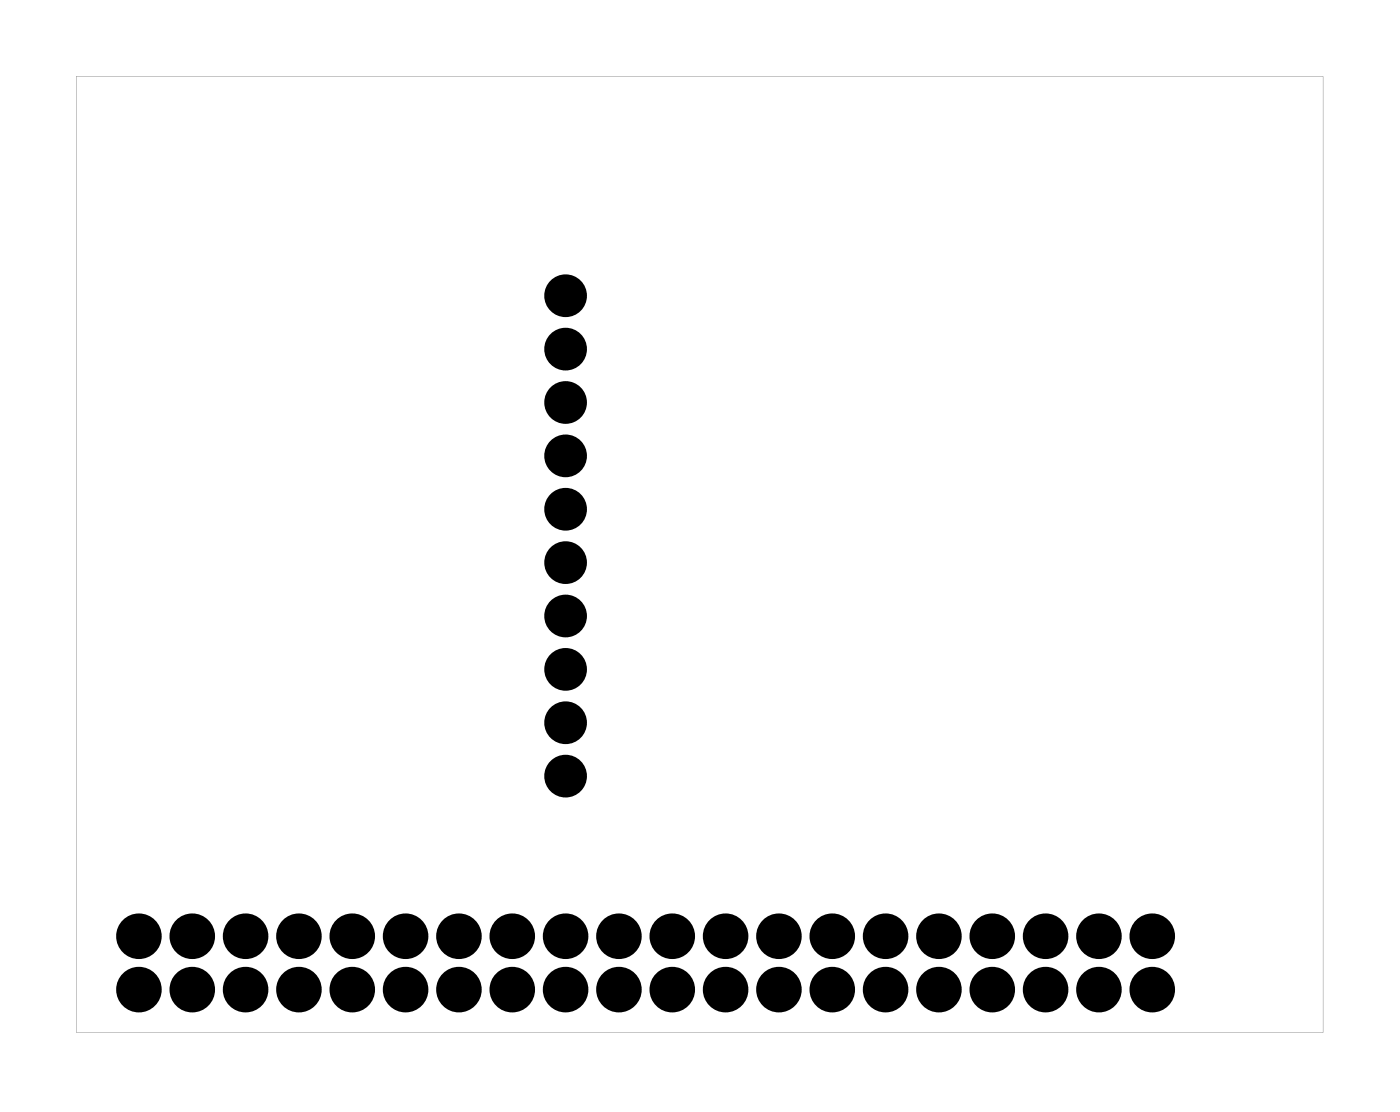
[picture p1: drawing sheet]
<svg xmlns="http://www.w3.org/2000/svg" width="67mm" height="53mm" viewBox="0 0 67 53" stroke-linecap="round" stroke-linejoin="round" font-family="sans-serif">
<path d="M3.6 3.6h59.4v45.5h-59.4zM3.6 3.6v45.5h59.4v-45.5z" fill="#000"/>
<g fill="#000">
<circle cx="26.9" cy="16.6" r=".69"/>
<circle cx="26.9" cy="19.2" r=".69"/>
<circle cx="26.9" cy="14.1" r=".69"/>
<circle cx="26.9" cy="36.9" r=".69"/>
<circle cx="26.9" cy="29.3" r=".69"/>
<circle cx="26.9" cy="24.2" r=".69"/>
<circle cx="26.9" cy="34.4" r=".69"/>
<circle cx="26.9" cy="26.8" r=".69"/>
<circle cx="26.9" cy="21.7" r=".69"/>
<circle cx="26.9" cy="31.9" r=".69"/>
<circle cx="6.6" cy="44.6" r=".74"/>
<circle cx="6.6" cy="47.1" r=".74"/>
<circle cx="9.2" cy="44.6" r=".74"/>
<circle cx="9.2" cy="47.1" r=".74"/>
<circle cx="11.7" cy="44.6" r=".74"/>
<circle cx="11.7" cy="47.1" r=".74"/>
<circle cx="14.2" cy="44.6" r=".74"/>
<circle cx="14.2" cy="47.1" r=".74"/>
<circle cx="16.8" cy="44.6" r=".74"/>
<circle cx="16.8" cy="47.1" r=".74"/>
<circle cx="19.3" cy="44.6" r=".74"/>
<circle cx="19.3" cy="47.1" r=".74"/>
<circle cx="21.9" cy="44.6" r=".74"/>
<circle cx="21.9" cy="47.1" r=".74"/>
<circle cx="24.4" cy="44.6" r=".74"/>
<circle cx="24.4" cy="47.1" r=".74"/>
<circle cx="26.9" cy="44.6" r=".74"/>
<circle cx="26.9" cy="47.1" r=".74"/>
<circle cx="29.5" cy="44.6" r=".74"/>
<circle cx="29.5" cy="47.1" r=".74"/>
<circle cx="32" cy="44.6" r=".74"/>
<circle cx="32" cy="47.1" r=".74"/>
<circle cx="34.6" cy="44.6" r=".74"/>
<circle cx="34.6" cy="47.1" r=".74"/>
<circle cx="37.1" cy="44.6" r=".74"/>
<circle cx="37.1" cy="47.1" r=".74"/>
<circle cx="39.6" cy="44.6" r=".74"/>
<circle cx="39.6" cy="47.1" r=".74"/>
<circle cx="42.2" cy="44.6" r=".74"/>
<circle cx="42.2" cy="47.1" r=".74"/>
<circle cx="44.7" cy="44.6" r=".74"/>
<circle cx="44.7" cy="47.1" r=".74"/>
<circle cx="47.3" cy="44.6" r=".74"/>
<circle cx="47.3" cy="47.1" r=".74"/>
<circle cx="49.8" cy="44.6" r=".74"/>
<circle cx="49.8" cy="47.1" r=".74"/>
<circle cx="52.3" cy="44.6" r=".74"/>
<circle cx="52.3" cy="47.1" r=".74"/>
<circle cx="54.9" cy="44.6" r=".74"/>
<circle cx="54.9" cy="47.1" r=".74"/>
</g>
<g fill="none" stroke="#000" stroke-width=".64" stroke-linecap="butt">
<circle cx="26.9" cy="16.6" r=".69"/>
<circle cx="26.9" cy="14.1" r=".69"/>
<circle cx="26.9" cy="19.2" r=".69"/>
<circle cx="26.9" cy="34.4" r=".69"/>
<circle cx="26.9" cy="31.9" r=".69"/>
<circle cx="26.9" cy="36.9" r=".69"/>
<circle cx="26.9" cy="29.3" r=".69"/>
<circle cx="26.9" cy="21.7" r=".69"/>
<circle cx="26.9" cy="24.2" r=".69"/>
<circle cx="26.9" cy="26.8" r=".69"/>
</g>
<g fill="none" stroke="#000" stroke-width=".69" stroke-linecap="butt">
<circle cx="6.6" cy="47.1" r=".74"/>
<circle cx="6.6" cy="44.6" r=".74"/>
<circle cx="9.2" cy="47.1" r=".74"/>
<circle cx="9.2" cy="44.6" r=".74"/>
<circle cx="11.7" cy="47.1" r=".74"/>
<circle cx="11.7" cy="44.6" r=".74"/>
<circle cx="14.2" cy="47.1" r=".74"/>
<circle cx="14.2" cy="44.6" r=".74"/>
<circle cx="16.8" cy="47.1" r=".74"/>
<circle cx="16.8" cy="44.6" r=".74"/>
<circle cx="19.3" cy="47.1" r=".74"/>
<circle cx="19.3" cy="44.6" r=".74"/>
<circle cx="21.9" cy="47.1" r=".74"/>
<circle cx="21.9" cy="44.6" r=".74"/>
<circle cx="24.4" cy="47.1" r=".74"/>
<circle cx="24.4" cy="44.6" r=".74"/>
<circle cx="26.9" cy="47.1" r=".74"/>
<circle cx="26.9" cy="44.6" r=".74"/>
<circle cx="29.5" cy="47.1" r=".74"/>
<circle cx="29.5" cy="44.6" r=".74"/>
<circle cx="32" cy="47.1" r=".74"/>
<circle cx="32" cy="44.6" r=".74"/>
<circle cx="34.6" cy="47.1" r=".74"/>
<circle cx="34.6" cy="44.6" r=".74"/>
<circle cx="37.1" cy="47.1" r=".74"/>
<circle cx="37.1" cy="44.6" r=".74"/>
<circle cx="39.6" cy="47.1" r=".74"/>
<circle cx="39.6" cy="44.6" r=".74"/>
<circle cx="42.2" cy="47.1" r=".74"/>
<circle cx="42.2" cy="44.6" r=".74"/>
<circle cx="44.7" cy="47.1" r=".74"/>
<circle cx="44.7" cy="44.6" r=".74"/>
<circle cx="47.3" cy="47.1" r=".74"/>
<circle cx="47.3" cy="44.6" r=".74"/>
<circle cx="49.8" cy="47.1" r=".74"/>
<circle cx="49.8" cy="44.6" r=".74"/>
<circle cx="52.3" cy="47.1" r=".74"/>
<circle cx="52.3" cy="44.6" r=".74"/>
<circle cx="54.9" cy="47.1" r=".74"/>
<circle cx="54.9" cy="44.6" r=".74"/>
</g>
</svg>
